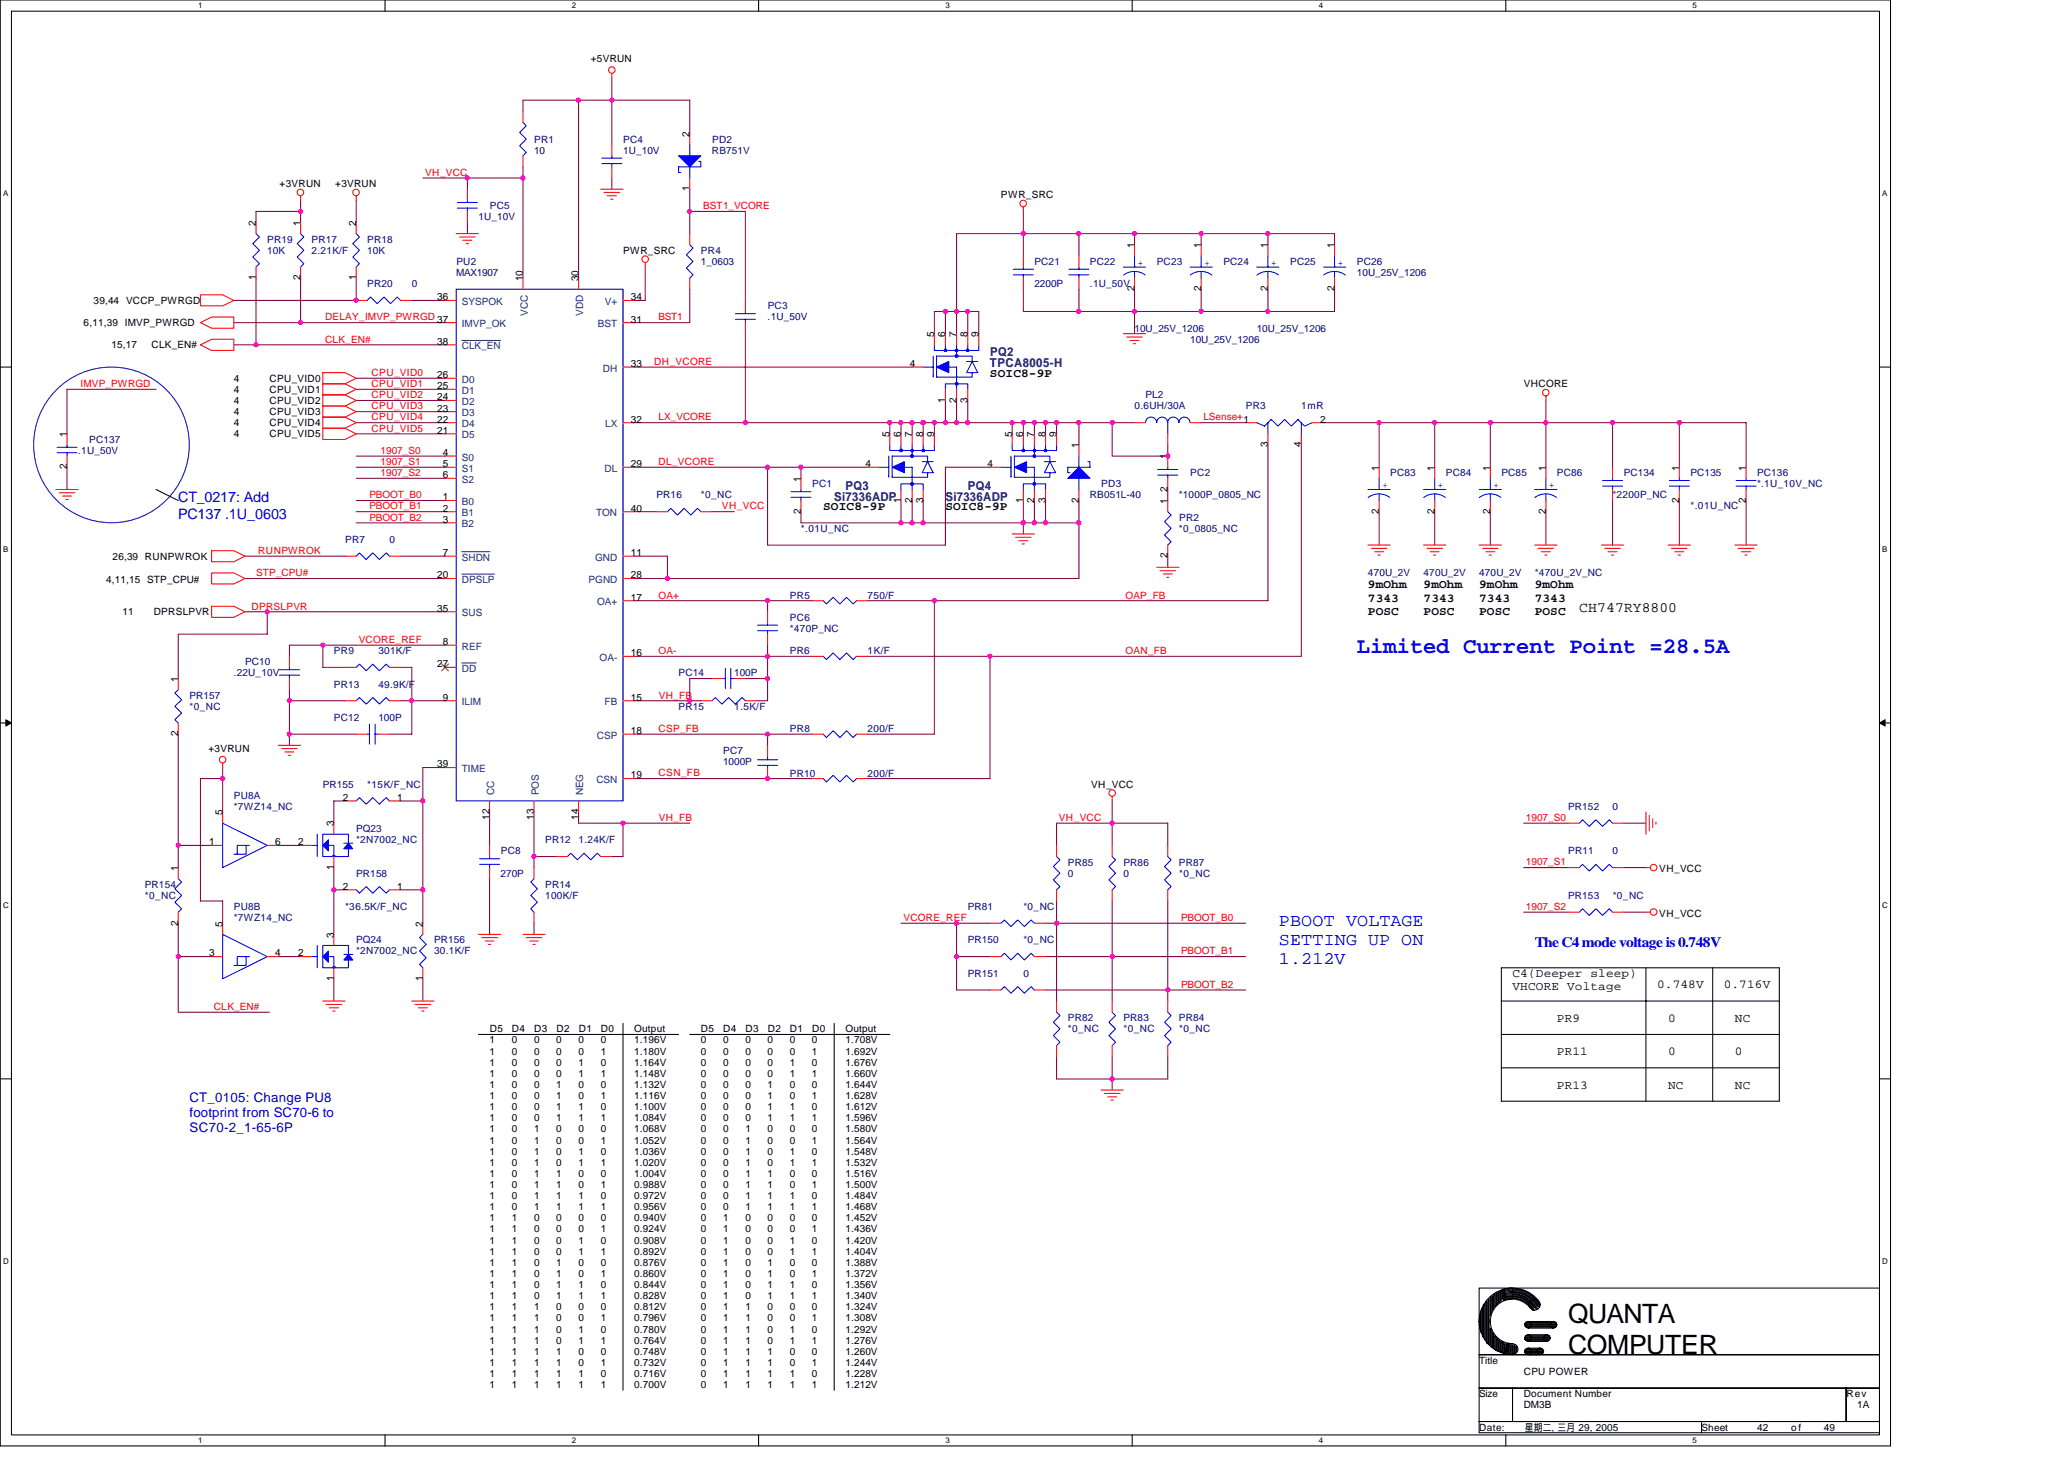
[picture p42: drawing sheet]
<svg xmlns="http://www.w3.org/2000/svg" width="297mm" height="210mm" viewBox="0 0 297 210" stroke-linecap="round" stroke-linejoin="round" font-family="sans-serif">
<defs><g id="words">
<g font-size="3.8">
<text x="225.7" y="190.4">QUANTA</text>
<text x="225.7" y="194.8">COMPUTER</text>
</g>
<text font-size="3.2" fill="#00f" x="195.3" y="93.9">Limited Current Point =28.5A</text>
<g font-size="2.5" fill="#00f">
<text x="184.1" y="133.3">PBOOT VOLTAGE</text>
<text x="184.1" y="136">SETTING UP ON</text>
<text x="184.1" y="138.7">1.212V</text>
</g>
<g font-size="2.1" fill="#00f">
<text x="25.7" y="72.3">CT_0217: Add</text>
<text x="25.7" y="74.6">PC137 .1U_0603</text>
<text x="220.9" y="136.3">The C4 mode voltage is 0.748V</text>
</g>
<text font-size="2.1" x="227.3" y="88.1">CH747RY8800</text>
<g font-size="1.9" fill="#00f">
<text x="27.3" y="158.5">CT_0105: Change PU8</text>
<text x="27.3" y="160.7">footprint from SC70-6 to</text>
<text x="27.3" y="162.8">SC70-2_1-65-6P</text>
</g>
<g font-size="1.8" fill="#000080">
<text x="142.5" y="52.9">TPCA8005-H</text>
<text x="142.5" y="51.2">PQ2</text>
<text x="121.7" y="70.4">PQ3</text>
<text x="139.3" y="70.4">PQ4</text>
<text x="120.1" y="72.1">Si7336ADP</text>
<text x="136.1" y="72.1">Si7336ADP</text>
</g>
<g font-size="1.8">
<text x="142.5" y="54.2">SOIC8-9P</text>
<text x="118.5" y="73.4">SOIC8-9P</text>
<text x="136.1" y="73.4">SOIC8-9P</text>
<text x="196.9" y="84.6">9mOhm</text>
<text x="196.9" y="86.6">7343</text>
<text x="196.9" y="88.5">POSC</text>
<text x="204.9" y="84.6">9mOhm</text>
<text x="204.9" y="86.6">7343</text>
<text x="204.9" y="88.5">POSC</text>
<text x="212.9" y="84.6">9mOhm</text>
<text x="212.9" y="86.6">7343</text>
<text x="212.9" y="88.5">POSC</text>
<text x="220.9" y="84.6">9mOhm</text>
<text x="220.9" y="86.6">7343</text>
<text x="220.9" y="88.5">POSC</text>
<text x="217.7" y="140.6">C4(Deeper sleep)</text>
<text x="217.7" y="142.5">VHCORE Voltage</text>
<text x="238.5" y="142.2">0.748V</text>
<text x="248.1" y="142.2">0.716V</text>
<text x="224.1" y="147">PR9</text>
<text x="240.1" y="147">0</text>
<text x="249.7" y="147">NC</text>
<text x="224.1" y="151.8">PR11</text>
<text x="240.1" y="151.8">0</text>
<text x="249.7" y="151.8">0</text>
<text x="224.1" y="156.6">PR13</text>
<text x="240.1" y="156.6">NC</text>
<text x="249.7" y="156.6">NC</text>
</g>
<g font-size="1.4">
<text x="85" y="9">+5VRUN</text>
<text x="99.2" y="19.7" transform="rotate(-90 99.2 19.7)">2</text>
<text x="40.2" y="26.9">+3VRUN</text>
<text x="48.2" y="26.9">+3VRUN</text>
<text x="99.2" y="27.5" transform="rotate(-90 99.2 27.5)">1</text>
<text x="144.1" y="28.5">PWR_SRC</text>
<text x="36.8" y="32.5" transform="rotate(-90 36.8 32.5)">2</text>
<text x="43.2" y="32.5" transform="rotate(-90 43.2 32.5)">1</text>
<text x="51.2" y="32.5" transform="rotate(-90 51.2 32.5)">2</text>
<text x="163.3" y="35.7" transform="rotate(-90 163.3 35.7)">1</text>
<text x="172.8" y="35.7" transform="rotate(-90 172.8 35.7)">1</text>
<text x="182.5" y="35.7" transform="rotate(-90 182.5 35.7)">1</text>
<text x="192" y="35.7" transform="rotate(-90 192 35.7)">1</text>
<text x="36.8" y="40.3" transform="rotate(-90 36.8 40.3)">1</text>
<text x="43.2" y="40.3" transform="rotate(-90 43.2 40.3)">2</text>
<text x="51.2" y="40.3" transform="rotate(-90 51.2 40.3)">1</text>
<text x="75.2" y="40.5" transform="rotate(-90 75.2 40.5)">10</text>
<text x="83.2" y="40.5" transform="rotate(-90 83.2 40.5)">30</text>
<text x="89.7" y="36.5">PWR_SRC</text>
<text x="163.3" y="41.9" transform="rotate(-90 163.3 41.9)">2</text>
<text x="172.8" y="41.9" transform="rotate(-90 172.8 41.9)">2</text>
<text x="182.5" y="41.9" transform="rotate(-90 182.5 41.9)">2</text>
<text x="192" y="41.9" transform="rotate(-90 192 41.9)">2</text>
<text x="12" y="46.9">6,11,39 IMVP_PWRGD</text>
<text x="13.5" y="43.7">39,44 VCCP_PWRGD</text>
<text x="62.9" y="43.2">36</text>
<text x="90.8" y="43.2">34</text>
<text x="90.8" y="46.4">31</text>
<text x="16" y="50.1">15,17</text>
<text x="21.8" y="50.1">CLK_EN#</text>
<text x="62.9" y="49.6">38</text>
<text x="90.8" y="52.8">33</text>
<text x="130.9" y="52.8">4</text>
<text x="134.4" y="48.5" transform="rotate(-90 134.4 48.5)">5</text>
<text x="136" y="48.5" transform="rotate(-90 136 48.5)">6</text>
<text x="137.6" y="48.5" transform="rotate(-90 137.6 48.5)">7</text>
<text x="139.3" y="48.5" transform="rotate(-90 139.3 48.5)">8</text>
<text x="140.8" y="48.5" transform="rotate(-90 140.8 48.5)">9</text>
<text x="33.7" y="58.1">4</text>
<text x="33.7" y="56.5">4</text>
<text x="33.7" y="54.9">4</text>
<text x="33.7" y="59.7">4</text>
<text x="38.8" y="58.1">CPU_VID2</text>
<text x="38.8" y="56.5">CPU_VID1</text>
<text x="38.8" y="54.9">CPU_VID0</text>
<text x="38.8" y="59.7">CPU_VID3</text>
<text x="62.9" y="54.4">26</text>
<text x="62.9" y="56">25</text>
<text x="62.9" y="57.6">24</text>
<text x="62.9" y="59.2">23</text>
<text x="136" y="57.9" transform="rotate(-90 136 57.9)">1</text>
<text x="137.6" y="57.9" transform="rotate(-90 137.6 57.9)">2</text>
<text x="139.3" y="57.9" transform="rotate(-90 139.3 57.9)">3</text>
<text x="219.3" y="55.7">VHCORE</text>
<text x="9.6" y="62.9" transform="rotate(-90 9.6 62.9)">1</text>
<text x="33.7" y="62.9">4</text>
<text x="33.7" y="61.3">4</text>
<text x="38.8" y="62.9">CPU_VID5</text>
<text x="38.8" y="61.3">CPU_VID4</text>
<text x="62.9" y="62.4">21</text>
<text x="62.9" y="60.8">22</text>
<text x="63.7" y="65.6">4</text>
<text x="90.8" y="60.8">32</text>
<text x="128" y="62.9" transform="rotate(-90 128 62.9)">5</text>
<text x="129.6" y="62.9" transform="rotate(-90 129.6 62.9)">6</text>
<text x="131.3" y="62.9" transform="rotate(-90 131.3 62.9)">7</text>
<text x="132.8" y="62.9" transform="rotate(-90 132.8 62.9)">8</text>
<text x="134.4" y="62.9" transform="rotate(-90 134.4 62.9)">9</text>
<text x="145.6" y="62.9" transform="rotate(-90 145.6 62.9)">5</text>
<text x="147.3" y="62.9" transform="rotate(-90 147.3 62.9)">6</text>
<text x="148.8" y="62.9" transform="rotate(-90 148.8 62.9)">7</text>
<text x="150.4" y="62.9" transform="rotate(-90 150.4 62.9)">8</text>
<text x="152" y="62.9" transform="rotate(-90 152 62.9)">9</text>
<text x="155.3" y="64.5" transform="rotate(-90 155.3 64.5)">1</text>
<text x="182.5" y="64.3" transform="rotate(-90 182.5 64.3)">3</text>
<text x="187.3" y="64.3" transform="rotate(-90 187.3 64.3)">4</text>
<text x="190" y="60.8">2</text>
<text x="9.6" y="67.5" transform="rotate(-90 9.6 67.5)">2</text>
<text x="63.7" y="68.8">6</text>
<text x="63.7" y="67.2">5</text>
<text x="63.7" y="72">1</text>
<text x="90.8" y="67.2">29</text>
<text x="115.2" y="69.3" transform="rotate(-90 115.2 69.3)">1</text>
<text x="124.5" y="67.2">4</text>
<text x="142.1" y="67.2">4</text>
<text x="168" y="70.7" transform="rotate(-90 168 70.7)">2</text>
<text x="168" y="66.1" transform="rotate(-90 168 66.1)">1</text>
<text x="198.5" y="67.7" transform="rotate(-90 198.5 67.7)">1</text>
<text x="206.5" y="67.7" transform="rotate(-90 206.5 67.7)">1</text>
<text x="214.5" y="67.7" transform="rotate(-90 214.5 67.7)">1</text>
<text x="222.5" y="67.7" transform="rotate(-90 222.5 67.7)">1</text>
<text x="241.7" y="67.7" transform="rotate(-90 241.7 67.7)">1</text>
<text x="251.3" y="67.7" transform="rotate(-90 251.3 67.7)">1</text>
<text x="63.7" y="75.2">3</text>
<text x="63.7" y="73.6">2</text>
<text x="90.8" y="73.6">40</text>
<text x="115.2" y="73.9" transform="rotate(-90 115.2 73.9)">2</text>
<text x="129.6" y="72.3" transform="rotate(-90 129.6 72.3)">1</text>
<text x="131.3" y="72.3" transform="rotate(-90 131.3 72.3)">2</text>
<text x="132.8" y="72.3" transform="rotate(-90 132.8 72.3)">3</text>
<text x="147.3" y="72.3" transform="rotate(-90 147.3 72.3)">1</text>
<text x="148.8" y="72.3" transform="rotate(-90 148.8 72.3)">2</text>
<text x="150.4" y="72.3" transform="rotate(-90 150.4 72.3)">3</text>
<text x="155.3" y="72.3" transform="rotate(-90 155.3 72.3)">2</text>
<text x="168" y="72.5" transform="rotate(-90 168 72.5)">1</text>
<text x="198.5" y="73.9" transform="rotate(-90 198.5 73.9)">2</text>
<text x="206.5" y="73.9" transform="rotate(-90 206.5 73.9)">2</text>
<text x="214.5" y="73.9" transform="rotate(-90 214.5 73.9)">2</text>
<text x="222.5" y="73.9" transform="rotate(-90 222.5 73.9)">2</text>
<text x="241.7" y="72.3" transform="rotate(-90 241.7 72.3)">2</text>
<text x="251.3" y="72.3" transform="rotate(-90 251.3 72.3)">2</text>
<text x="15.3" y="83.9">4,11,15 STP_CPU#</text>
<text x="16.2" y="80.5">26,39 RUNPWROK</text>
<text x="62.9" y="83.2">20</text>
<text x="63.7" y="80">7</text>
<text x="90.8" y="83.2">28</text>
<text x="90.8" y="80">11</text>
<text x="168" y="80.3" transform="rotate(-90 168 80.3)">2</text>
<text x="17.6" y="88.5">11</text>
<text x="22.1" y="88.5">DPRSLPVR</text>
<text x="62.9" y="88">35</text>
<text x="90.8" y="86.4">17</text>
<text x="62.9" y="96">27</text>
<text x="63.7" y="92.8">8</text>
<text x="90.8" y="94.4">16</text>
<text x="25.6" y="98.1" transform="rotate(-90 25.6 98.1)">1</text>
<text x="63.7" y="100.8">9</text>
<text x="90.8" y="100.8">15</text>
<text x="25.6" y="105.9" transform="rotate(-90 25.6 105.9)">2</text>
<text x="90.8" y="105.6">18</text>
<text x="30" y="108.2">+3VRUN</text>
<text x="62.9" y="110.4">39</text>
<text x="90.8" y="112">19</text>
<text x="157" y="113.3">VH_VCC</text>
<text x="32" y="117.3" transform="rotate(-90 32 117.3)">5</text>
<text x="48" y="118.9" transform="rotate(-90 48 118.9)">3</text>
<text x="49.3" y="115.2">2</text>
<text x="57.2" y="115.2">1</text>
<text x="70.4" y="118" transform="rotate(-90 70.4 118)">12</text>
<text x="76.8" y="118" transform="rotate(-90 76.8 118)">13</text>
<text x="83.2" y="118" transform="rotate(-90 83.2 118)">14</text>
<text x="25.6" y="125.3" transform="rotate(-90 25.6 125.3)">1</text>
<text x="30.1" y="121.6">1</text>
<text x="39.6" y="121.6">6</text>
<text x="42.9" y="121.6">2</text>
<text x="48" y="125.2" transform="rotate(-90 48 125.2)">1</text>
<text x="238.8" y="125.5">VH_VCC</text>
<text x="49.3" y="128">2</text>
<text x="57.2" y="128">1</text>
<text x="238.8" y="131.9">VH_VCC</text>
<text x="25.6" y="133.2" transform="rotate(-90 25.6 133.2)">2</text>
<text x="30.1" y="137.6">3</text>
<text x="32" y="133.3" transform="rotate(-90 32 133.3)">5</text>
<text x="39.6" y="137.6">4</text>
<text x="42.9" y="137.6">2</text>
<text x="48" y="134.9" transform="rotate(-90 48 134.9)">3</text>
<text x="60.8" y="133.3" transform="rotate(-90 60.8 133.3)">2</text>
<text x="48" y="141.2" transform="rotate(-90 48 141.2)">1</text>
<text x="60.8" y="141.2" transform="rotate(-90 60.8 141.2)">1</text>
<text x="70.5" y="148.5">D5</text>
<text x="73.7" y="148.5">D4</text>
<text x="76.9" y="148.5">D3</text>
<text x="80.1" y="148.5">D2</text>
<text x="83.3" y="148.5">D1</text>
<text x="86.5" y="148.5">D0</text>
<text x="91.3" y="148.5">Output</text>
<text x="100.9" y="148.5">D5</text>
<text x="104.1" y="148.5">D4</text>
<text x="107.3" y="148.5">D3</text>
<text x="110.5" y="148.5">D2</text>
<text x="113.7" y="148.5">D1</text>
<text x="116.9" y="148.5">D0</text>
<text x="121.7" y="148.5">Output</text>
<text x="70.5" y="150.1">1</text>
<text x="70.5" y="151.7">1</text>
<text x="70.5" y="154.9">1</text>
<text x="70.5" y="153.3">1</text>
<text x="73.7" y="153.3">0</text>
<text x="73.7" y="154.9">0</text>
<text x="73.7" y="151.7">0</text>
<text x="73.7" y="150.1">0</text>
<text x="76.9" y="151.7">0</text>
<text x="76.9" y="153.3">0</text>
<text x="76.9" y="154.9">0</text>
<text x="76.9" y="150.1">0</text>
<text x="80" y="151.7">0</text>
<text x="80" y="150.1">0</text>
<text x="80" y="153.3">0</text>
<text x="80" y="154.9">0</text>
<text x="83.3" y="150.1">0</text>
<text x="83.3" y="153.3">1</text>
<text x="83.3" y="154.9">1</text>
<text x="83.3" y="151.7">0</text>
<text x="86.5" y="154.9">1</text>
<text x="86.5" y="150.1">0</text>
<text x="86.5" y="153.3">0</text>
<text x="86.5" y="151.7">1</text>
<text x="91.3" y="151.7">1.180V</text>
<text x="91.3" y="154.9">1.148V</text>
<text x="91.3" y="153.3">1.164V</text>
<text x="91.3" y="150.1">1.196V</text>
<text x="100.9" y="151.7">0</text>
<text x="100.9" y="150.1">0</text>
<text x="100.9" y="153.3">0</text>
<text x="100.9" y="154.9">0</text>
<text x="104.1" y="151.7">0</text>
<text x="104.1" y="150.1">0</text>
<text x="104.1" y="154.9">0</text>
<text x="104.1" y="153.3">0</text>
<text x="107.3" y="153.3">0</text>
<text x="107.3" y="150.1">0</text>
<text x="107.3" y="151.7">0</text>
<text x="107.3" y="154.9">0</text>
<text x="110.5" y="153.3">0</text>
<text x="110.5" y="154.9">0</text>
<text x="110.5" y="151.7">0</text>
<text x="110.5" y="150.1">0</text>
<text x="113.7" y="151.7">0</text>
<text x="113.7" y="153.3">1</text>
<text x="113.7" y="154.9">1</text>
<text x="113.7" y="150.1">0</text>
<text x="116.9" y="153.3">0</text>
<text x="116.9" y="150.1">0</text>
<text x="116.9" y="151.7">1</text>
<text x="116.9" y="154.9">1</text>
<text x="121.7" y="151.7">1.692V</text>
<text x="121.7" y="153.3">1.676V</text>
<text x="121.7" y="150.1">1.708V</text>
<text x="121.7" y="154.9">1.660V</text>
<text x="70.5" y="156.5">1</text>
<text x="70.5" y="161.3">1</text>
<text x="70.5" y="159.7">1</text>
<text x="70.5" y="158.1">1</text>
<text x="73.7" y="161.3">0</text>
<text x="73.7" y="158.1">0</text>
<text x="73.7" y="156.5">0</text>
<text x="73.7" y="159.7">0</text>
<text x="76.9" y="158.1">0</text>
<text x="76.9" y="159.7">0</text>
<text x="76.9" y="156.5">0</text>
<text x="76.9" y="161.3">0</text>
<text x="80" y="156.5">1</text>
<text x="80" y="161.3">1</text>
<text x="80" y="158.1">1</text>
<text x="80" y="159.7">1</text>
<text x="83.3" y="159.7">1</text>
<text x="83.3" y="161.3">1</text>
<text x="83.3" y="156.5">0</text>
<text x="83.3" y="158.1">0</text>
<text x="86.5" y="159.7">0</text>
<text x="86.5" y="158.1">1</text>
<text x="86.5" y="161.3">1</text>
<text x="86.5" y="156.5">0</text>
<text x="91.3" y="161.3">1.084V</text>
<text x="91.3" y="158.1">1.116V</text>
<text x="91.3" y="159.7">1.100V</text>
<text x="91.3" y="156.5">1.132V</text>
<text x="100.9" y="159.7">0</text>
<text x="100.9" y="161.3">0</text>
<text x="100.9" y="156.5">0</text>
<text x="100.9" y="158.1">0</text>
<text x="104.1" y="159.7">0</text>
<text x="104.1" y="161.3">0</text>
<text x="104.1" y="156.5">0</text>
<text x="104.1" y="158.1">0</text>
<text x="107.3" y="159.7">0</text>
<text x="107.3" y="161.3">0</text>
<text x="107.3" y="156.5">0</text>
<text x="107.3" y="158.1">0</text>
<text x="110.5" y="161.3">1</text>
<text x="110.5" y="158.1">1</text>
<text x="110.5" y="159.7">1</text>
<text x="110.5" y="156.5">1</text>
<text x="113.7" y="156.5">0</text>
<text x="113.7" y="161.3">1</text>
<text x="113.7" y="158.1">0</text>
<text x="113.7" y="159.7">1</text>
<text x="116.9" y="158.1">1</text>
<text x="116.9" y="161.3">1</text>
<text x="116.9" y="156.5">0</text>
<text x="116.9" y="159.7">0</text>
<text x="121.7" y="159.7">1.612V</text>
<text x="121.7" y="158.1">1.628V</text>
<text x="121.7" y="156.5">1.644V</text>
<text x="121.7" y="161.3">1.596V</text>
<text x="70.5" y="164.5">1</text>
<text x="70.5" y="166.1">1</text>
<text x="70.5" y="167.7">1</text>
<text x="70.5" y="162.9">1</text>
<text x="73.7" y="166.1">0</text>
<text x="73.7" y="164.5">0</text>
<text x="73.7" y="167.7">0</text>
<text x="73.7" y="162.9">0</text>
<text x="76.9" y="164.5">1</text>
<text x="76.9" y="167.7">1</text>
<text x="76.9" y="166.1">1</text>
<text x="76.9" y="162.9">1</text>
<text x="80" y="162.9">0</text>
<text x="80" y="167.7">0</text>
<text x="80" y="166.1">0</text>
<text x="80" y="164.5">0</text>
<text x="83.3" y="167.7">1</text>
<text x="83.3" y="166.1">1</text>
<text x="83.3" y="164.5">0</text>
<text x="83.3" y="162.9">0</text>
<text x="86.5" y="166.1">0</text>
<text x="86.5" y="167.7">1</text>
<text x="86.5" y="162.9">0</text>
<text x="86.5" y="164.5">1</text>
<text x="91.3" y="164.5">1.052V</text>
<text x="91.3" y="162.9">1.068V</text>
<text x="91.3" y="167.7">1.020V</text>
<text x="91.3" y="166.1">1.036V</text>
<text x="100.9" y="167.7">0</text>
<text x="100.9" y="162.9">0</text>
<text x="100.9" y="164.5">0</text>
<text x="100.9" y="166.1">0</text>
<text x="104.1" y="162.9">0</text>
<text x="104.1" y="167.7">0</text>
<text x="104.1" y="164.5">0</text>
<text x="104.1" y="166.1">0</text>
<text x="107.3" y="167.7">1</text>
<text x="107.3" y="164.5">1</text>
<text x="107.3" y="162.9">1</text>
<text x="107.3" y="166.1">1</text>
<text x="110.5" y="166.1">0</text>
<text x="110.5" y="167.7">0</text>
<text x="110.5" y="164.5">0</text>
<text x="110.5" y="162.9">0</text>
<text x="113.7" y="164.5">0</text>
<text x="113.7" y="166.1">1</text>
<text x="113.7" y="162.9">0</text>
<text x="113.7" y="167.7">1</text>
<text x="116.9" y="167.7">1</text>
<text x="116.9" y="162.9">0</text>
<text x="116.9" y="164.5">1</text>
<text x="116.9" y="166.1">0</text>
<text x="121.7" y="164.5">1.564V</text>
<text x="121.7" y="166.1">1.548V</text>
<text x="121.7" y="162.9">1.580V</text>
<text x="121.7" y="167.7">1.532V</text>
<text x="70.5" y="170.9">1</text>
<text x="70.5" y="172.5">1</text>
<text x="70.5" y="169.3">1</text>
<text x="73.7" y="169.3">0</text>
<text x="73.7" y="172.5">0</text>
<text x="73.7" y="170.9">0</text>
<text x="76.9" y="170.9">1</text>
<text x="76.9" y="169.3">1</text>
<text x="76.9" y="172.5">1</text>
<text x="80" y="172.5">1</text>
<text x="80" y="169.3">1</text>
<text x="80" y="170.9">1</text>
<text x="83.3" y="169.3">0</text>
<text x="83.3" y="172.5">1</text>
<text x="83.3" y="170.9">0</text>
<text x="86.5" y="170.9">1</text>
<text x="86.5" y="172.5">0</text>
<text x="86.5" y="169.3">0</text>
<text x="91.3" y="172.5">0.972V</text>
<text x="91.3" y="170.9">0.988V</text>
<text x="91.3" y="169.3">1.004V</text>
<text x="100.9" y="170.9">0</text>
<text x="100.9" y="169.3">0</text>
<text x="100.9" y="172.5">0</text>
<text x="104.1" y="169.3">0</text>
<text x="104.1" y="170.9">0</text>
<text x="104.1" y="172.5">0</text>
<text x="107.3" y="169.3">1</text>
<text x="107.3" y="170.9">1</text>
<text x="107.3" y="172.5">1</text>
<text x="110.5" y="170.9">1</text>
<text x="110.5" y="169.3">1</text>
<text x="110.5" y="172.5">1</text>
<text x="113.7" y="172.5">1</text>
<text x="113.7" y="170.9">0</text>
<text x="113.7" y="169.3">0</text>
<text x="116.9" y="172.5">0</text>
<text x="116.9" y="170.9">1</text>
<text x="116.9" y="169.3">0</text>
<text x="121.7" y="170.9">1.500V</text>
<text x="121.7" y="172.5">1.484V</text>
<text x="121.7" y="169.3">1.516V</text>
<text x="70.5" y="177.3">1</text>
<text x="70.5" y="175.7">1</text>
<text x="70.5" y="174.1">1</text>
<text x="70.5" y="178.9">1</text>
<text x="73.7" y="178.9">1</text>
<text x="73.7" y="174.1">0</text>
<text x="73.7" y="175.7">1</text>
<text x="73.7" y="177.3">1</text>
<text x="76.9" y="177.3">0</text>
<text x="76.9" y="175.7">0</text>
<text x="76.9" y="178.9">0</text>
<text x="76.9" y="174.1">1</text>
<text x="80" y="177.3">0</text>
<text x="80" y="175.7">0</text>
<text x="80" y="174.1">1</text>
<text x="80" y="178.9">0</text>
<text x="83.3" y="177.3">0</text>
<text x="83.3" y="175.7">0</text>
<text x="83.3" y="178.9">1</text>
<text x="83.3" y="174.1">1</text>
<text x="86.5" y="174.1">1</text>
<text x="86.5" y="178.9">0</text>
<text x="86.5" y="177.3">1</text>
<text x="86.5" y="175.7">0</text>
<text x="91.3" y="174.1">0.956V</text>
<text x="91.3" y="177.3">0.924V</text>
<text x="91.3" y="178.9">0.908V</text>
<text x="91.3" y="175.7">0.940V</text>
<text x="100.9" y="178.9">0</text>
<text x="100.9" y="175.7">0</text>
<text x="100.9" y="177.3">0</text>
<text x="100.9" y="174.1">0</text>
<text x="104.1" y="174.1">0</text>
<text x="104.1" y="175.7">1</text>
<text x="104.1" y="177.3">1</text>
<text x="104.1" y="178.9">1</text>
<text x="107.3" y="175.7">0</text>
<text x="107.3" y="178.9">0</text>
<text x="107.3" y="177.3">0</text>
<text x="107.3" y="174.1">1</text>
<text x="110.5" y="178.9">0</text>
<text x="110.5" y="174.1">1</text>
<text x="110.5" y="175.7">0</text>
<text x="110.5" y="177.3">0</text>
<text x="113.7" y="175.7">0</text>
<text x="113.7" y="178.9">1</text>
<text x="113.7" y="177.3">0</text>
<text x="113.7" y="174.1">1</text>
<text x="116.9" y="174.1">1</text>
<text x="116.9" y="175.7">0</text>
<text x="116.9" y="178.9">0</text>
<text x="116.9" y="177.3">1</text>
<text x="121.7" y="178.9">1.420V</text>
<text x="121.7" y="174.1">1.468V</text>
<text x="121.7" y="175.7">1.452V</text>
<text x="121.7" y="177.3">1.436V</text>
<text x="70.5" y="185.3">1</text>
<text x="70.5" y="182.1">1</text>
<text x="70.5" y="183.7">1</text>
<text x="70.5" y="180.5">1</text>
<text x="73.7" y="180.5">1</text>
<text x="73.7" y="183.7">1</text>
<text x="73.7" y="182.1">1</text>
<text x="73.7" y="185.3">1</text>
<text x="76.9" y="183.7">0</text>
<text x="76.9" y="185.3">0</text>
<text x="76.9" y="182.1">0</text>
<text x="76.9" y="180.5">0</text>
<text x="80" y="182.1">1</text>
<text x="80" y="185.3">1</text>
<text x="80" y="180.5">0</text>
<text x="80" y="183.7">1</text>
<text x="83.3" y="182.1">0</text>
<text x="83.3" y="180.5">1</text>
<text x="83.3" y="185.3">1</text>
<text x="83.3" y="183.7">0</text>
<text x="86.5" y="180.5">1</text>
<text x="86.5" y="183.7">1</text>
<text x="86.5" y="185.3">0</text>
<text x="86.5" y="182.1">0</text>
<text x="91.3" y="182.1">0.876V</text>
<text x="91.3" y="183.7">0.860V</text>
<text x="91.3" y="185.3">0.844V</text>
<text x="91.3" y="180.5">0.892V</text>
<text x="100.9" y="182.1">0</text>
<text x="100.9" y="185.3">0</text>
<text x="100.9" y="180.5">0</text>
<text x="100.9" y="183.7">0</text>
<text x="104.1" y="185.3">1</text>
<text x="104.1" y="180.5">1</text>
<text x="104.1" y="183.7">1</text>
<text x="104.1" y="182.1">1</text>
<text x="107.3" y="185.3">0</text>
<text x="107.3" y="183.7">0</text>
<text x="107.3" y="180.5">0</text>
<text x="107.3" y="182.1">0</text>
<text x="110.5" y="182.1">1</text>
<text x="110.5" y="185.3">1</text>
<text x="110.5" y="183.7">1</text>
<text x="110.5" y="180.5">0</text>
<text x="113.7" y="182.1">0</text>
<text x="113.7" y="185.3">1</text>
<text x="113.7" y="183.7">0</text>
<text x="113.7" y="180.5">1</text>
<text x="116.9" y="185.3">0</text>
<text x="116.9" y="180.5">1</text>
<text x="116.9" y="182.1">0</text>
<text x="116.9" y="183.7">1</text>
<text x="121.7" y="183.7">1.372V</text>
<text x="121.7" y="180.5">1.404V</text>
<text x="121.7" y="182.1">1.388V</text>
<text x="121.7" y="185.3">1.356V</text>
<text x="70.5" y="191.7">1</text>
<text x="70.5" y="190.1">1</text>
<text x="70.5" y="188.5">1</text>
<text x="70.5" y="186.9">1</text>
<text x="73.7" y="191.7">1</text>
<text x="73.7" y="190.1">1</text>
<text x="73.7" y="188.5">1</text>
<text x="73.7" y="186.9">1</text>
<text x="76.9" y="190.1">1</text>
<text x="76.9" y="186.9">0</text>
<text x="76.9" y="191.7">1</text>
<text x="76.9" y="188.5">1</text>
<text x="80" y="190.1">0</text>
<text x="80" y="191.7">0</text>
<text x="80" y="188.5">0</text>
<text x="80" y="186.9">1</text>
<text x="83.3" y="188.5">0</text>
<text x="83.3" y="186.9">1</text>
<text x="83.3" y="190.1">0</text>
<text x="83.3" y="191.7">1</text>
<text x="86.5" y="188.5">0</text>
<text x="86.5" y="186.9">1</text>
<text x="86.5" y="190.1">1</text>
<text x="86.5" y="191.7">0</text>
<text x="91.3" y="188.5">0.812V</text>
<text x="91.3" y="186.9">0.828V</text>
<text x="91.3" y="190.1">0.796V</text>
<text x="91.3" y="191.7">0.780V</text>
<text x="100.9" y="190.1">0</text>
<text x="100.9" y="191.7">0</text>
<text x="100.9" y="188.5">0</text>
<text x="100.9" y="186.9">0</text>
<text x="104.1" y="190.1">1</text>
<text x="104.1" y="186.9">1</text>
<text x="104.1" y="188.5">1</text>
<text x="104.1" y="191.7">1</text>
<text x="107.3" y="190.1">1</text>
<text x="107.3" y="188.5">1</text>
<text x="107.3" y="186.9">0</text>
<text x="107.3" y="191.7">1</text>
<text x="110.5" y="188.5">0</text>
<text x="110.5" y="191.7">0</text>
<text x="110.5" y="190.1">0</text>
<text x="110.5" y="186.9">1</text>
<text x="113.7" y="186.9">1</text>
<text x="113.7" y="190.1">0</text>
<text x="113.7" y="188.5">0</text>
<text x="113.7" y="191.7">1</text>
<text x="116.9" y="188.5">0</text>
<text x="116.9" y="190.1">1</text>
<text x="116.9" y="186.9">1</text>
<text x="116.9" y="191.7">0</text>
<text x="121.7" y="191.7">1.292V</text>
<text x="121.7" y="188.5">1.324V</text>
<text x="121.7" y="190.1">1.308V</text>
<text x="121.7" y="186.9">1.340V</text>
<text x="70.5" y="193.3">1</text>
<text x="70.5" y="196.5">1</text>
<text x="70.5" y="194.9">1</text>
<text x="73.7" y="194.9">1</text>
<text x="73.7" y="196.5">1</text>
<text x="73.7" y="193.3">1</text>
<text x="76.9" y="194.9">1</text>
<text x="76.9" y="196.5">1</text>
<text x="76.9" y="193.3">1</text>
<text x="80" y="196.5">1</text>
<text x="80" y="194.9">1</text>
<text x="80" y="193.3">0</text>
<text x="83.3" y="194.9">0</text>
<text x="83.3" y="196.5">0</text>
<text x="83.3" y="193.3">1</text>
<text x="86.5" y="196.5">1</text>
<text x="86.5" y="194.9">0</text>
<text x="86.5" y="193.3">1</text>
<text x="91.3" y="196.5">0.732V</text>
<text x="91.3" y="193.3">0.764V</text>
<text x="91.3" y="194.9">0.748V</text>
<text x="100.9" y="196.5">0</text>
<text x="100.9" y="194.9">0</text>
<text x="100.9" y="193.3">0</text>
<text x="104.1" y="193.3">1</text>
<text x="104.1" y="194.9">1</text>
<text x="104.1" y="196.5">1</text>
<text x="107.3" y="194.9">1</text>
<text x="107.3" y="193.3">1</text>
<text x="107.3" y="196.5">1</text>
<text x="110.5" y="196.5">1</text>
<text x="110.5" y="194.9">1</text>
<text x="110.5" y="193.3">0</text>
<text x="113.7" y="193.3">1</text>
<text x="113.7" y="196.5">0</text>
<text x="113.7" y="194.9">0</text>
<text x="116.9" y="196.5">1</text>
<text x="116.9" y="193.3">1</text>
<text x="116.9" y="194.9">0</text>
<text x="121.7" y="193.3">1.276V</text>
<text x="121.7" y="196.5">1.244V</text>
<text x="121.7" y="194.9">1.260V</text>
<text x="212.9" y="196.2">Title</text>
<text x="219.3" y="197.8">CPU POWER</text>
<text x="70.5" y="198.1">1</text>
<text x="70.5" y="199.7">1</text>
<text x="73.7" y="199.7">1</text>
<text x="73.7" y="198.1">1</text>
<text x="76.9" y="199.7">1</text>
<text x="76.9" y="198.1">1</text>
<text x="80" y="198.1">1</text>
<text x="80" y="199.7">1</text>
<text x="83.3" y="199.7">1</text>
<text x="83.3" y="198.1">1</text>
<text x="86.5" y="199.7">1</text>
<text x="86.5" y="198.1">0</text>
<text x="91.3" y="198.1">0.716V</text>
<text x="91.3" y="199.7">0.700V</text>
<text x="100.9" y="198.1">0</text>
<text x="100.9" y="199.7">0</text>
<text x="104.1" y="198.1">1</text>
<text x="104.1" y="199.7">1</text>
<text x="107.3" y="199.7">1</text>
<text x="107.3" y="198.1">1</text>
<text x="110.5" y="199.7">1</text>
<text x="110.5" y="198.1">1</text>
<text x="113.7" y="199.7">1</text>
<text x="113.7" y="198.1">1</text>
<text x="116.9" y="198.1">0</text>
<text x="116.9" y="199.7">1</text>
<text x="121.7" y="198.1">1.228V</text>
<text x="121.7" y="199.7">1.212V</text>
<text x="212.9" y="201">Size</text>
<text x="219.3" y="201">Document Number</text>
<text x="219.3" y="202.6">DM3B</text>
<text x="265.7" y="201">Rev</text>
<text x="267.3" y="202.6">1A</text>
<text x="212.9" y="205.8">Date:</text>
<text x="219.4" y="205.8">星期二 三月 29, 2005</text>
<text x="223.3" y="205.8">,</text>
<text x="244.9" y="205.8">Sheet</text>
<text x="252.9" y="205.8">42</text>
<text x="257.8" y="205.8">of</text>
<text x="262.5" y="205.8">49</text>
</g>
<g font-size="1.4" fill="#000080">
<text x="76.9" y="22.1">10</text>
<text x="76.9" y="20.5">PR1</text>
<text x="89.7" y="22.1">1U_10V</text>
<text x="89.7" y="20.5">PC4</text>
<text x="102.5" y="22.1">RB751V</text>
<text x="102.5" y="20.5">PD2</text>
<text x="38.5" y="34.9">PR19</text>
<text x="44.8" y="34.9">PR17</text>
<text x="52.8" y="34.9">PR18</text>
<text x="68.9" y="31.7">1U_10V</text>
<text x="70.5" y="30.1">PC5</text>
<text x="38.5" y="36.5">10K</text>
<text x="44.8" y="36.5">2.21K/F</text>
<text x="52.8" y="41.3">PR20</text>
<text x="52.8" y="36.5">10K</text>
<text x="59.3" y="41.3">0</text>
<text x="65.6" y="39.7">MAX1907</text>
<text x="65.7" y="38.1">PU2</text>
<text x="100.9" y="38.1">1_0603</text>
<text x="100.9" y="36.5">PR4</text>
<text x="148.9" y="38.1">PC21</text>
<text x="148.9" y="41.3">2200P</text>
<text x="156.9" y="38.1">PC22</text>
<text x="156.9" y="41.3">.1U_50V</text>
<text x="166.5" y="38.1">PC23</text>
<text x="176.1" y="38.1">PC24</text>
<text x="185.7" y="38.1">PC25</text>
<text x="195.3" y="38.1">PC26</text>
<text x="195.3" y="39.7">10U_25V_1206</text>
<text x="110.5" y="46.1">.1U_50V</text>
<text x="110.5" y="44.5">PC3</text>
<text x="163.3" y="47.7">10U_25V_1206</text>
<text x="180.9" y="47.7">10U_25V_1206</text>
<text x="171.3" y="49.3">10U_25V_1206</text>
<text x="163.3" y="58.9">0.6UH/30A</text>
<text x="164.9" y="57.3">PL2</text>
<text x="179.3" y="58.9">PR3</text>
<text x="187.3" y="58.9">1mR</text>
<text x="11.3" y="65.3">.1U_50V</text>
<text x="12.8" y="63.7">PC137</text>
<text x="94.5" y="71.7">PR16</text>
<text x="100.9" y="71.7">*0_NC</text>
<text x="116.9" y="70.1">PC1</text>
<text x="156.9" y="71.7">RB051L-40</text>
<text x="158.5" y="70.1">PD3</text>
<text x="169.7" y="71.7">*1000P_0805_NC</text>
<text x="171.3" y="68.5">PC2</text>
<text x="200.1" y="68.5">PC83</text>
<text x="208.1" y="68.5">PC84</text>
<text x="216.1" y="68.5">PC85</text>
<text x="224.1" y="68.5">PC86</text>
<text x="232.1" y="71.7">*2200P_NC</text>
<text x="233.7" y="68.5">PC134</text>
<text x="243.3" y="68.5">PC135</text>
<text x="252.9" y="68.5">PC136</text>
<text x="252.9" y="70.1">*.1U_10V_NC</text>
<text x="115.3" y="76.5">*.01U_NC</text>
<text x="169.7" y="76.5">*0_0805_NC</text>
<text x="169.7" y="74.9">PR2</text>
<text x="243.3" y="73.3">*.01U_NC</text>
<text x="49.7" y="78.1">PR7</text>
<text x="56" y="78.1">0</text>
<text x="196.9" y="82.9">470U_2V</text>
<text x="204.9" y="82.9">470U_2V</text>
<text x="212.9" y="82.9">470U_2V</text>
<text x="220.9" y="82.9">*470U_2V_NC</text>
<text x="113.7" y="86.1">PR5</text>
<text x="113.7" y="89.3">PC6</text>
<text x="124.9" y="86.1">750/F</text>
<text x="35.3" y="95.7">PC10</text>
<text x="48.1" y="94.1">PR9</text>
<text x="54.5" y="94.1">301K/F</text>
<text x="113.7" y="90.9">*470P_NC</text>
<text x="113.7" y="94.1">PR6</text>
<text x="124.9" y="94.1">1K/F</text>
<text x="27.3" y="100.5">PR157</text>
<text x="33.7" y="97.3">.22U_10V</text>
<text x="48" y="98.9">PR13</text>
<text x="54.5" y="98.9">49.9K/F</text>
<text x="97.7" y="97.3">PC14</text>
<text x="105.7" y="97.3">100P</text>
<text x="27.3" y="102.1">*0_NC</text>
<text x="48" y="103.7">PC12</text>
<text x="54.5" y="103.7">100P</text>
<text x="97.7" y="102.1">PR15</text>
<text x="105.7" y="102.1">1.5K/F</text>
<text x="113.7" y="105.3">PR8</text>
<text x="124.9" y="105.3">200/F</text>
<text x="46.5" y="113.3">PR155</text>
<text x="52.8" y="113.3">*15K/F_NC</text>
<text x="104.1" y="110.1">1000P</text>
<text x="104.1" y="108.5">PC7</text>
<text x="113.7" y="111.7">PR10</text>
<text x="124.9" y="111.7">200/F</text>
<text x="33.7" y="114.9">PU8A</text>
<text x="33.7" y="116.5">*7WZ14_NC</text>
<text x="51.3" y="119.7">PQ23</text>
<text x="225.7" y="116.5">PR152</text>
<text x="232.1" y="116.5">0</text>
<text x="51.3" y="121.3">*2N7002_NC</text>
<text x="72.1" y="122.9">PC8</text>
<text x="78.5" y="121.3">PR12</text>
<text x="83.3" y="121.3">1.24K/F</text>
<text x="153.7" y="124.5">PR85</text>
<text x="161.7" y="124.5">PR86</text>
<text x="169.7" y="124.5">PR87</text>
<text x="225.7" y="122.9">PR11</text>
<text x="232.1" y="122.9">0</text>
<text x="20.8" y="127.7">PR154</text>
<text x="20.9" y="129.3">*0_NC</text>
<text x="33.7" y="130.9">PU8B</text>
<text x="49.7" y="130.9">*36.5K/F_NC</text>
<text x="51.3" y="126.1">PR158</text>
<text x="72" y="126.1">270P</text>
<text x="78.5" y="127.7">PR14</text>
<text x="78.5" y="129.3">100K/F</text>
<text x="139.3" y="130.9">PR81</text>
<text x="147.3" y="130.9">*0_NC</text>
<text x="153.7" y="126.1">0</text>
<text x="161.7" y="126.1">0</text>
<text x="169.7" y="126.1">*0_NC</text>
<text x="225.7" y="129.3">PR153</text>
<text x="232.1" y="129.3">*0_NC</text>
<text x="33.7" y="132.5">*7WZ14_NC</text>
<text x="51.3" y="135.7">PQ24</text>
<text x="51.3" y="137.3">*2N7002_NC</text>
<text x="62.5" y="135.7">PR156</text>
<text x="62.5" y="137.3">30.1K/F</text>
<text x="139.3" y="135.7">PR150</text>
<text x="147.3" y="135.7">*0_NC</text>
<text x="139.3" y="140.5">PR151</text>
<text x="147.3" y="140.5">0</text>
<text x="153.7" y="146.9">PR82</text>
<text x="153.7" y="148.5">*0_NC</text>
<text x="161.7" y="146.9">PR83</text>
<text x="161.7" y="148.5">*0_NC</text>
<text x="169.7" y="146.9">PR84</text>
<text x="169.7" y="148.5">*0_NC</text>
</g>
<g font-size="1.4" fill="#f00">
<text x="61.2" y="25.3">VH_VCC</text>
<text x="101.2" y="30.1">BST1_VCORE</text>
<text x="46.8" y="46.1">DELAY_IMVP_PWRGD 37</text>
<text x="94.8" y="46.1">BST1</text>
<text x="46.8" y="49.3">CLK_EN#</text>
<text x="94.1" y="52.5">DH_VCORE</text>
<text x="11.6" y="55.7">IMVP_PWRGD</text>
<text x="53.5" y="54.1">CPU_VID0</text>
<text x="53.5" y="57.3">CPU_VID2</text>
<text x="53.5" y="58.9">CPU_VID3</text>
<text x="53.5" y="55.7">CPU_VID1</text>
<text x="53.5" y="60.5">CPU_VID4</text>
<text x="53.5" y="62.1">CPU_VID5</text>
<text x="54.8" y="65.3">1907_S0</text>
<text x="94.8" y="60.5">LX_VCORE</text>
<text x="173.2" y="60.5">LSense+1</text>
<text x="53.2" y="71.7">PBOOT_B0</text>
<text x="54.8" y="66.9">1907_S1</text>
<text x="54.8" y="68.5">1907_S2</text>
<text x="94.8" y="66.9">DL_VCORE</text>
<text x="53.2" y="73.3">PBOOT_B1</text>
<text x="53.2" y="74.9">PBOOT_B2</text>
<text x="103.9" y="73.3">VH_VCC</text>
<text x="36.8" y="82.9">STP_CPU#</text>
<text x="37.2" y="79.7">RUNPWROK</text>
<text x="36.2" y="87.7">DPRSLPVR</text>
<text x="94.8" y="86.1">OA+</text>
<text x="162" y="86.1">OAP_FB</text>
<text x="51.6" y="92.5">VCORE_REF</text>
<text x="94.8" y="94.1">OA-</text>
<text x="162" y="94.1">OAN_FB</text>
<text x="94.8" y="100.5">VH_FB</text>
<text x="94.8" y="105.3">CSP_FB</text>
<text x="94.8" y="111.7">CSN_FB</text>
<text x="94.8" y="118.1">VH_FB</text>
<text x="152.4" y="118.1">VH_VCC</text>
<text x="219.6" y="118.1">1907_S0</text>
<text x="219.6" y="124.5">1907_S1</text>
<text x="219.6" y="130.9">1907_S2</text>
<text x="130" y="132.5">VCORE_REF</text>
<text x="170" y="132.5">PBOOT_B0</text>
<text x="170" y="137.3">PBOOT_B1</text>
<text x="170" y="142.1">PBOOT_B2</text>
<text x="30.8" y="145.3">CLK_EN#</text>
</g>
<g font-size="1.4" fill="#00f">
<text x="163.7" y="38.3">+</text>
<text x="173.4" y="38.3">+</text>
<text x="182.9" y="38.3">+</text>
<text x="192.5" y="38.3">+</text>
<text x="198.9" y="70.3">+</text>
<text x="206.9" y="70.3">+</text>
<text x="214.9" y="70.3">+</text>
<text x="222.9" y="70.3">+</text>
</g>
<g font-size="1.4" fill="#004080">
<text x="66.5" y="43.9">SYSPOK</text>
<text x="66.5" y="47.1">IMVP_OK</text>
<text x="75.9" y="45.4" transform="rotate(-90 75.9 45.4)">VCC</text>
<text x="83.9" y="45.4" transform="rotate(-90 83.9 45.4)">VDD</text>
<text x="86" y="47.1">BST</text>
<text x="87.1" y="43.9">V+</text>
<text x="66.5" y="50.3">CLK_EN</text>
<text x="86.8" y="53.5">DH</text>
<text x="66.5" y="55.1">D0</text>
<text x="66.5" y="56.7">D1</text>
<text x="66.5" y="58.3">D2</text>
<text x="66.5" y="59.9">D3</text>
<text x="66.5" y="63.1">D5</text>
<text x="66.5" y="61.5">D4</text>
<text x="87.1" y="61.5">LX</text>
<text x="66.5" y="69.5">S2</text>
<text x="66.5" y="67.9">S1</text>
<text x="66.5" y="66.3">S0</text>
<text x="87" y="67.9">DL</text>
<text x="66.5" y="75.9">B2</text>
<text x="66.5" y="74.3">B1</text>
<text x="66.5" y="72.7">B0</text>
<text x="85.8" y="74.3">TON</text>
<text x="66.5" y="83.9">DPSLP</text>
<text x="66.5" y="80.7">SHDN</text>
<text x="84.7" y="83.9">PGND</text>
<text x="85.7" y="80.7">GND</text>
<text x="66.5" y="88.7">SUS</text>
<text x="85.9" y="87.1">OA+</text>
<text x="66.5" y="93.5">REF</text>
<text x="86.3" y="95.1">OA-</text>
<text x="66.5" y="101.5">ILIM</text>
<text x="66.5" y="96.7">DD</text>
<text x="87" y="101.5">FB</text>
<text x="85.9" y="106.3">CSP</text>
<text x="66.5" y="111.1">TIME</text>
<text x="85.8" y="112.7">CSN</text>
<text x="71.1" y="114.4" transform="rotate(-90 71.1 114.4)">CC</text>
<text x="77.5" y="114.4" transform="rotate(-90 77.5 114.4)">POS</text>
<text x="83.9" y="114.4" transform="rotate(-90 83.9 114.4)">NEG</text>
</g>
<g font-size="1.1">
<text x="28.5" y="1.2">1</text>
<text x="82.3" y="1.2">2</text>
<text x="136.1" y="1.2">3</text>
<text x="189.8" y="1.2">4</text>
<text x="243.6" y="1.2">5</text>
<text x=".4" y="28.2">A</text>
<text x="270.9" y="28.2">A</text>
<text x=".4" y="79.4">B</text>
<text x="270.9" y="79.4">B</text>
<text x=".4" y="130.6">C</text>
<text x="270.9" y="130.6">C</text>
<text x=".4" y="181.8">D</text>
<text x="270.9" y="181.8">D</text>
<text x="28.5" y="207.6">1</text>
<text x="82.3" y="207.6">2</text>
<text x="136.1" y="207.6">3</text>
<text x="189.8" y="207.6">4</text>
<text x="243.6" y="207.6">5</text>
</g>
</g></defs>
<path d="M0 0h272.1v208h-272.1zM1.6 1.6h268.9v204.8h-268.9z" fill="none" stroke="#000" stroke-width=".15"/>
<g fill="#fff">
<path d="M28.5 .2h.6v1.2h-.6z"/>
<path d="M28.5 206.6h.6v1.3h-.6z"/>
</g>
<path d="M55.4 0v1.6M55.4 206.4v1.6" fill="none" stroke="#000" stroke-width=".15"/>
<g fill="#fff">
<path d="M82.3 .2h.6v1.2h-.6z"/>
<path d="M82.3 206.6h.6v1.3h-.6z"/>
</g>
<path d="M109.2 0v1.6M109.2 206.4v1.6" fill="none" stroke="#000" stroke-width=".15"/>
<g fill="#fff">
<path d="M136.1 .2h.6v1.2h-.6z"/>
<path d="M136.1 206.6h.6v1.3h-.6z"/>
</g>
<path d="M162.9 0v1.6M162.9 206.4v1.6" fill="none" stroke="#000" stroke-width=".15"/>
<g fill="#fff">
<path d="M189.8 .2h.6v1.2h-.6z"/>
<path d="M189.8 206.6h.6v1.3h-.6z"/>
</g>
<path d="M216.7 0v1.6M216.7 206.4v1.6" fill="none" stroke="#000" stroke-width=".15"/>
<g fill="#fff">
<path d="M243.6 .2h.6v1.2h-.6z"/>
<path d="M243.6 206.6h.6v1.3h-.6z"/>
<path d="M.4 27.2h.8v1.3h-.8z"/>
<path d="M270.9 27.2h.7v1.3h-.7z"/>
<path d="M.4 78.4h.8v1.3h-.8z"/>
<path d="M270.9 78.4h.7v1.3h-.7z"/>
</g>
<path d="M0 52.8h1.6M270.5 52.8h1.6" fill="none" stroke="#000" stroke-width=".15"/>
<g fill="#fff">
<path d="M.4 129.6h.8v1.3h-.8z"/>
<path d="M270.9 129.6h.8v1.3h-.8z"/>
</g>
<path d="M0 104h1.6M270.5 104h1.6" fill="none" stroke="#000" stroke-width=".15"/>
<path d="M.8 103.5l.8 .5-.8 .5zM270.5 104l.8-.5v1z" fill="#000" stroke="#000" stroke-width=".14"/>
<g fill="#fff">
<path d="M.4 180.8h.8v1.3h-.8z"/>
<path d="M270.9 180.8h.8v1.3h-.8z"/>
</g>
<g fill="none" stroke="#000" stroke-width=".15">
<path d="M22.5 70.4l3.2 1.6M216.1 139.2h40v19.2h-40zM236.9 139.2v19.2M246.5 139.2v19.2M0 155.2h1.6M68.9 148.8h28.8M89.7 147.2v52.8M99.3 148.8h28.8M120.1 147.2v52.8M216.1 148.8h40M216.1 153.6h40M216.1 144h40"/>
<path d="M270.5 155.2h1.6M212.9 185.3h57.6v9.6h-57.6zM212.9 194.9h57.6v4.8h-57.6zM212.9 199.7h4.8v4.8h-4.8zM213 189v2.2l.2 .5v-3.2l.2-.3v4l.1 .2v-4.5l.2-.3v5.1l.1 .1v-5.4l.2-.2v6.1M214.2 193.3v-6.2l.1-.2v6.6h.2v-2.4l.1 .3v2.2l.2 .2v-2.1l.1 .3v2l.2 .1v-1.9l.2 .2v1.9h.1v-1.8l.2 .2v1.7h.1v-1.6l.2 .2v1.4l.2 .2v-1.6l.1 .1v1.5h.2v-1.3M214.5 186.6v2.7l.1-.5v-2.2l.2-.2v2.1l.1-.1v-2.1l.2-.2v1.9l.2-.1v-2h.1v1.8l.2-.1v-1.7l.1-.1v1.6l.2-.2v-1.4l.2-.2v1.6M216.2 185.6l.2-.1v1.6l-.2-.2zM216.4 186.8a3.6 3.6 0 0 1 4.4 1.7M216.4 186.6a3.7 3.7 0 0 1 4.4 1.6M216.4 186.5a3.8 3.8 0 0 1 4.7 1.9M216.4 186.3a4 4 0 0 1 4.9 2.1"/>
<path d="M216.4 186.2a4.1 4.1 0 0 1 4.9 1.8M216.4 186a4.4 4.4 0 0 1 5 2M216.4 185.7a4.5 4.5 0 0 1 5.2 2M216.4 193.1v.2h.2v1.3h.1v-1.3h.2v1.5h-.3l.4-1.5M216.4 187a3.4 3.4 0 0 1 4.2 1.5M216.5 185.8a4.5 4.5 0 0 1 5.1 2.1M216.6 185.6v1.3M217 193.3h.1M217 193.3v1.5l.2-.2v-1.3l.2 .3v1.2h.1v-1.3h.2v1.3h.1v-1.3h.2v1.3l.2-.2v-1l.1 .2v.6M217.7 185.3l-1.5 .2M217.7 186.9l-1.2 .2M217.7 199.7h48v4.8h-48z"/>
<path d="M219.6 190.3h4.3v.1h-4.5v.2h4.7l-.2 .2h-4.3l.1 .1h4.2M219.6 192.2h3.3v.2h-3.3l-.2 .1h3.7l-.2 .2h-3.5l.3 .1h3.1M219.6 194.1h2.4v.2h-2.6v.1h2.8l-.2 .2h-2.6l.3 .2h2.3M219.9 194h1.8M219.9 194.9h1.8M219.9 193h2.7M219.9 192h2.7M219.9 191.1h3.7M219.9 190.1h3.7M220.1 188.1a3.2 3.2 0 0 0-3.5-1 3.2 3.2 0 0 0-2.1 3 3.2 3.2 0 0 0 3.2 3.2M221.4 187.1a4.8 4.8 0 0 0-5.3-1.5 4.8 4.8 0 0 0-3.2 4.5 4.8 4.8 0 0 0 4.8 4.8M265.7 199.7h4.8v4.8h-4.8z"/>
<path d="M212.9 204.5h32v1.6h-32zM244.9 204.5h25.6v1.6h-25.6z"/>
<circle cx="217.7" cy="194.1" r=".79"/>
<circle cx="219.9" cy="192.5" r=".48"/>
<circle cx="219.9" cy="190.6" r=".47"/>
<circle cx="219.9" cy="194.4" r=".47"/>
<circle cx="220.9" cy="187.7" r=".8"/>
<circle cx="221.7" cy="194.4" r=".47"/>
<circle cx="222.6" cy="192.5" r=".47"/>
<circle cx="223.6" cy="190.6" r=".47"/>
</g>
<g fill="none" stroke="#800040" stroke-width=".15">
<path d="M75.3 16v-1.6h24v4.8M83.3 14.4v25.6M88.1 11.2v9.6M43.3 30.4h-6.5v1.6M43.3 28.8v3.2M51.3 28.8v3.2M60.9 25.6h14.4M67.3 25.6v1.6M67.3 32v1.6M75.3 24v16M88.1 25.6v1.6M92.9 38.4v4.8h-1.6"/>
<path d="M99.3 30.4h8v12.8M99.3 27.2v6.4M147.3 30.4v3.2h8M147.3 36.8v-3.2h-9.6v14.4M155.3 33.6h36.8v1.6M155.3 33.6v3.2M163.3 33.6v1.6M172.9 33.6v1.6M182.5 33.6v1.6M22.5 56h-12.9v6.4M33.7 49.6h30.3M33.7 46.4h30.3"/>
<path d="M36.8 40v9.6M43.3 40v6.4M51.3 40v3.2h-17.6M51.3 54.4h12.7M51.3 57.6h12.7M51.3 59.2h12.7M51.3 56h12.7M59.3 43.2h4.7M91.3 52.8h40M99.3 41.6v4.8h-8M107.3 48v12.8M134.5 48v-3.2h6.4v3.2"/>
<path d="M136.1 44.8v3.2M136.1 57.6v3.2M137.7 57.6v3.2M139.3 44.8v3.2M139.3 57.6v3.2M147.3 41.6v3.2h44.8v-3.2M155.3 41.6v3.2M163.3 41.6v6.4M172.9 41.6v3.2M182.5 41.6v3.2M222.5 57.6v9.6M9.6 67.2v3.2"/>
<path d="M51.3 67.2h12.7M51.3 75.2h12.7M51.3 73.6h12.7M51.3 60.8h12.7M51.3 72h12.7M51.3 65.6h12.7M51.3 68.8h12.7M51.3 62.4h12.7M91.3 67.2h33.6M91.3 73.6h3.2M91.3 60.8h72M102.5 73.6h3.2"/>
<path d="M110.5 67.2v11.2h25.6v-11.2h6.4M115.3 73.6v1.6h40M115.3 67.2v1.6M128.1 60.8v1.6M129.7 60.8v1.6M129.7 72v3.2M131.3 60.8v1.6M131.3 72v3.2M132.9 60.8v1.6M132.9 72v3.2M134.5 60.8v1.6M145.7 60.8v1.6"/>
<path d="M147.3 60.8v1.6M147.3 72v4.8M148.9 60.8v1.6M148.9 72v3.2M150.5 60.8v1.6M150.5 72v3.2M152.1 60.8v1.6M155.3 60.8v3.2M155.3 72v11.2h-64M160.1 60.8v4.8h8v-1.6M168.1 70.4v1.6M172.9 60.8h6.4"/>
<path d="M182.5 64v22.4h-57.6M187.3 64v30.4h-62.4M190.5 60.8h41.6v6.4M198.5 60.8v6.4M198.5 73.6v4.8M206.5 60.8v6.4M206.5 73.6v4.8M214.5 60.8v6.4M214.5 73.6v4.8M222.5 73.6v4.8M232.1 60.8h19.2v6.4M232.1 72v6.4"/>
<path d="M241.7 60.8v6.4M241.7 72v6.4M251.3 72v6.4M35.3 80h14.4M35.3 83.2h28.7M35.3 88h28.7M38.5 88v3.2h-12.8v6.4M41.7 99.2v8M46.5 92.8v3.2h3.2M57.7 96h1.6v9.6h-3.3M57.7 80h6.3M64 92.8h-22.3v1.6"/>
<path d="M91.3 94.4h25.6M91.3 80h4.8v3.2M91.3 86.4h25.6M102.5 97.6h-3.2v3.2M107.3 97.6h3.2M110.5 92.8v8h-1.6M110.5 86.4v1.6M134.5 86.4v19.2h-9.6M142.5 94.4v17.6h-17.6M168.1 80v1.6M25.7 105.6v19.2M32 116.8v-4.8h-3.2v17.6h3.2v3.2"/>
<path d="M32 110.4v1.6M41.7 105.6h9.6M41.7 100.8h8M49.7 115.2h-1.7v3.2M57.7 100.8h6.3M57.7 115.2h3.2M64 110.4h-3.1v22.4M70.5 116.8v4.8M76.9 116.8v8M83.3 116.8v1.6h16M89.7 118.4v4.8h-1.6M91.3 112h25.6"/>
<path d="M91.3 105.6h25.6M91.3 100.8h9.6M110.5 105.6v1.6M160.1 115.2v6.4M219.3 118.4h6.4M233.7 118.4h3.2M25.7 137.6h4.8M25.7 132.8v12.8h13.1M25.7 121.6h4.8M40 137.6h3.3M40 121.6h3.3M48 124.8v9.6"/>
<path d="M48 128h1.7M57.7 128h3.2M70.5 126.4v8M76.9 123.2h3.1M76.9 132.8v1.6M129.7 132.8h12.8M137.7 132.8v9.6h4.8M137.7 137.6h4.8M150.5 132.8h28.8M150.5 137.6h28.8M152.1 121.6v-3.2h16v3.2M152.1 129.6v14.4"/>
<path d="M160.1 129.6v14.4M168.1 129.6v14.4M219.3 124.8h6.4M219.3 131.2h6.4M233.7 124.8h3.2M233.7 131.2h3.2M48 140.8v3.2M60.9 140.8v3.2M150.5 142.4h28.8M152.1 152v3.2h16v-3.2M160.1 152v4.8"/>
</g>
<g fill="none" stroke="#f00" stroke-width=".15">
<path d="M75.3 16v1.6M88.1 10.6v.6M99.3 19.2v1.6M36.8 32v1.6M36.8 38.4v1.6M43.3 28.2v.6M43.3 32v1.6M43.3 38.4v1.6M51.3 28.2v.6M51.3 32v1.6M51.3 38.4v1.6M65.7 33.6h3.2"/>
<path d="M66.1 34.1h2.3M66.6 34.6h1.3M67.1 35.1h.3M67.3 27.2v1.6M67.3 30.4v1.6M75.3 22.4v1.6M86.5 27.2h3.2M86.9 27.7h2.3M87.4 28.2h1.3M87.9 28.7h.3M88.1 20.8v1.6M88.1 24v1.6"/>
<path d="M92.9 37.8v.6M99.3 25.6v1.6M99.3 33.6v1.6M147.3 29.8v.6M147.3 36.8v1.6M155.3 36.8v1.6M163.3 35.2v1.6M172.9 35.2v1.6M182.5 35.2v1.6M192.1 35.2v1.6M28.8 42.4h3.2l1.7 .8-1.7 .8h-3.2zM28.8 46.4l1.7-.8h3.2v1.6h-3.2z"/>
<path d="M28.8 49.6l1.7-.8h3.2v1.6h-3.2zM46.5 56.8h3.2l1.6 .8-1.6 .8h-3.2zM46.5 55.2h3.2l1.6 .8-1.6 .8h-3.2zM46.5 53.6h3.2l1.6 .8-1.6 .8h-3.2zM46.5 58.4h3.2l1.6 .8-1.6 .8h-3.2zM51.3 43.2h1.5M57.7 43.2h1.6M64 43.2h1.7M64 54.4h1.7M64 56h1.7M64 57.6h1.7M64 59.2h1.7"/>
<path d="M64 46.4h1.7M64 49.6h1.7M75.3 40v1.6M83.3 40v1.6M89.7 43.2h1.6M89.7 46.4h1.6M89.7 52.8h1.6M99.3 40v1.6M107.3 43.2v1.6M107.3 46.4v1.6M131.3 52.8h1.6M134.5 48v1.6"/>
<path d="M136.1 48v1.6M136.1 56v1.6M137.7 48v1.6M137.7 56v1.6M139.3 48v1.6M139.3 56v1.6M140.9 48v1.6M147.3 40v1.6M155.3 40v1.6M161.7 48h3.2M162.2 48.5h2.2M162.6 49h1.3"/>
<path d="M163.1 49.4h.3M163.3 40v1.6M172.9 40v1.6M182.5 40v1.6M192.1 40v1.6M222.5 57v.6M8 70.4h3.3M8.5 70.9h2.3M9 71.4h1.3M9.5 71.9h.3M9.6 62.4v1.6M9.6 65.6v1.6"/>
<path d="M30.5 79.2h3.2l1.6 .8-1.6 .8h-3.2zM46.5 61.6h3.2l1.6 .8-1.6 .8h-3.2zM46.5 60h3.2l1.6 .8-1.6 .8h-3.2zM64 60.8h1.7M64 73.6h1.7M64 67.2h1.7M64 68.8h1.7M64 75.2h1.7M64 65.6h1.7M64 72h1.7M64 62.4h1.7M89.7 60.8h1.6"/>
<path d="M89.7 73.6h1.6M89.7 67.2h1.6M94.5 73.6h1.6M100.9 73.6h1.6M115.3 68.8v1.6M115.3 72v1.6M124.9 67.2h1.6M128.1 62.4v1.6M129.7 62.4v1.6M129.7 70.4v1.6M131.3 62.4v1.6M131.3 70.4v1.6"/>
<path d="M132.9 62.4v1.6M132.9 70.4v1.6M134.5 62.4v1.6M142.5 67.2h1.6M145.7 76.8h3.2M145.7 62.4v1.6M146.2 77.3h2.2M146.6 77.8h1.3M147.1 78.3h.3M147.3 62.4v1.6M147.3 70.4v1.6M148.9 62.4v1.6"/>
<path d="M148.9 70.4v1.6M150.5 62.4v1.6M150.5 70.4v1.6M152.1 62.4v1.6M155.3 64v1.6M155.3 70.4v1.6M163.3 60.8h1.6M168.1 62.4v1.6M168.1 65.6v1.6M168.1 68.8v1.6M168.1 72v1.6M168.1 78.4v1.6"/>
<path d="M171.3 60.8h1.6M179.3 60.8h1.6M182.5 62.4v1.6M187.3 62.4v1.6M188.9 60.8h1.6M196.9 78.4h3.2M197.4 78.9h2.2M197.8 79.4h1.3M198.3 79.9h.3M198.5 67.2v1.6M198.5 72v1.6M204.9 78.4h3.2"/>
<path d="M205.4 78.9h2.2M205.8 79.4h1.3M206.3 79.9h.3M206.5 67.2v1.6M206.5 72v1.6M212.9 78.4h3.2M213.4 78.9h2.2M213.8 79.4h1.3M214.3 79.9h.3M214.5 67.2v1.6M214.5 72v1.6M220.9 78.4h3.2"/>
<path d="M221.4 78.9h2.2M221.8 79.4h1.3M222.3 79.9h.3M222.5 67.2v1.6M222.5 72v1.6M230.5 78.4h3.2M230.9 78.9h2.3M231.4 79.4h1.3M231.9 79.9h.3M232.1 67.2v1.6M232.1 70.4v1.6M240.1 78.4h3.2"/>
<path d="M240.6 78.9h2.2M241 79.4h1.3M241.5 79.9h.3M241.7 67.2v1.6M241.7 70.4v1.6M249.7 78.4h3.2M250.2 78.9h2.2M250.6 79.4h1.3M251.1 79.9h.3M251.3 67.2v1.6M251.3 70.4v1.6M25.7 97.6v1.6"/>
<path d="M30.5 87.2h3.2l1.6 .8-1.6 .8h-3.2zM30.5 82.4h3.2l1.6 .8-1.6 .8h-3.2zM41.7 94.4v1.6M41.7 97.6v1.6M49.7 80h1.6M49.7 96h1.6M56 80h1.7M56 96h1.7M64 80h1.7M64 96h1.7M64 92.8h1.7M64 83.2h1.7"/>
<path d="M64 88h1.7M89.7 94.4h1.6M89.7 80h1.6M89.7 86.4h1.6M89.7 83.2h1.6M102.5 97.6h1.6M105.7 97.6h1.6M110.5 88v1.6M110.5 91.2v1.6M116.9 94.4h1.6M116.9 86.4h1.6M123.3 94.4h1.6"/>
<path d="M123.3 86.4h1.6M166.5 81.6h3.2M166.9 82.1h2.3M167.4 82.6h1.3M167.9 83.1h.3M25.7 104v1.6M32 109.8v.6M32 116.8v1.6M40 107.2h3.3M40.5 107.7h2.3M41 108.2h1.3M41.5 108.7h.3"/>
<path d="M48 118.4v1.6M49.7 100.8h1.6M49.7 115.2h1.6M51.3 105.6h1.5M54.5 105.6h1.5M56 100.8h1.7M56 115.2h1.7M64 100.8h1.7M64 110.4h1.7M70.5 115.2v1.6M76.9 115.2v1.6M83.3 115.2v1.6"/>
<path d="M89.7 105.6h1.6M89.7 100.8h1.6M89.7 112h1.6M100.9 100.8h1.6M107.3 100.8h1.6M110.5 107.2v1.6M110.5 110.4v1.6M116.9 105.6h1.6M116.9 112h1.6M123.3 105.6h1.6M123.3 112h1.6M160.1 114.6v.6"/>
<path d="M225.7 118.4h1.6M232.1 118.4h1.6M236.9 116.8v3.2M237.4 117.3v2.2M237.8 117.8v1.3M238.3 118.3v.3M25.7 124.8v1.6M25.7 131.2v1.6M30.5 137.6h1.5M30.5 121.6h1.5M32 132.8v1.6M38.5 137.6h1.5"/>
<path d="M38.5 121.6h1.5M43.3 137.6h1.5M43.3 121.6h1.5M48 123.2v1.6M48 134.4v1.6M48 139.2v1.6M49.7 128h1.6M56 128h1.7M60.9 132.8v1.6M60.9 139.2v1.6M68.9 134.4h3.1M69.3 134.9h2.3"/>
<path d="M69.8 135.4h1.3M70.3 135.9h.3M70.5 121.6v1.6M70.5 124.8v1.6M75.3 134.4h3.2M75.7 134.9h2.3M76.2 135.4h1.3M76.7 135.9h.3M76.9 124.8v1.6M76.9 131.2v1.6M80 123.2h1.7M86.5 123.2h1.6"/>
<path d="M142.5 137.6h1.6M142.5 132.8h1.6M148.9 137.6h1.6M148.9 132.8h1.6M152.1 121.6v1.6M152.1 128v1.6M160.1 121.6v1.6M160.1 128v1.6M168.1 121.6v1.6M168.1 128v1.6M225.7 124.8h1.6M225.7 131.2h1.6"/>
<path d="M232.1 124.8h1.6M232.1 131.2h1.6M236.9 124.8h.6M236.9 131.2h.6M46.5 144h3.2M46.9 144.5h2.3M47.4 145h1.3M47.9 145.5h.3M59.3 144h3.2M59.7 144.5h2.3M60.2 145h1.3M60.7 145.5h.3"/>
<path d="M142.5 142.4h1.6M148.9 142.4h1.6M152.1 144v1.6M152.1 150.4v1.6M158.5 156.8h3.2M158.9 157.3h2.3M159.4 157.8h1.3M159.9 158.3h.3M160.1 144v1.6M160.1 150.4v1.6M168.1 144v1.6M168.1 150.4v1.6"/>
<circle cx="88" cy="10.1" r=".47"/>
<circle cx="43.2" cy="27.7" r=".47"/>
<circle cx="51.2" cy="27.7" r=".47"/>
<circle cx="92.8" cy="37.3" r=".47"/>
<circle cx="147.2" cy="29.3" r=".47"/>
<circle cx="222.5" cy="56.5" r=".47"/>
<circle cx="32" cy="109.3" r=".47"/>
<circle cx="160.1" cy="114.1" r=".47"/>
<circle cx="238" cy="131.2" r=".47"/>
<circle cx="238" cy="124.8" r=".47"/>
</g>
<circle cx="16" cy="64" r="11.2" fill="none" stroke="#0000a0" stroke-width=".15"/>
<g fill="none" stroke="#00f" stroke-width=".15">
<path d="M75.3 17.6l.4 .5-.9 .9 .9 1-.9 1 .9 .9-.4 .5M36.8 33.6l.5 .5-.9 1 .9 .9-.9 1 .9 .9-.5 .5M43.3 33.6l.4 .5-.9 1 .9 .9-.9 1 .9 .9-.4 .5M51.3 33.6l.4 .5-.9 1 .9 .9-.9 1 .9 .9-.4 .5M65.8 29.9h2.9M65.8 29.1h2.9M67.3 28.8v.3M67.3 29.9v.5M86.6 23.5h2.9M86.6 22.7h2.9M88.1 22.4v.3M88.1 23.5v.5"/>
<path d="M99.3 35.2l.4 .5-.9 1 .9 .9-.9 1 .9 .9-.4 .5M99.3 20.8v1.6M99.3 24v1.6M100.5 23.2h.4v.8h-3.2v.8h.3M145.8 39.5h2.9M145.8 38.7h2.9M147.3 38.4v.3M147.3 39.5v.5M153.8 39.5h2.9M153.8 38.7h2.9M155.3 38.4v.3M155.3 39.5v.5"/>
<path d="M161.7 38.4h3.2M163.3 36.8v1.6M163.3 39.1v.9M164.8 39.6a2.59 2.59 0 0 0-3.1 0M171.3 38.4h3.2M171.3 39.6a2.59 2.59 0 0 1 3.1 0M172.9 36.8v1.6M172.9 39.1v.9M180.9 38.4h3.2M182.5 36.8v1.6M182.5 39.1v.9M184 39.6a2.59 2.59 0 0 0-3.1 0"/>
<path d="M190.5 38.4h3.2M190.5 39.6a2.59 2.59 0 0 1 3.1 0M192.1 36.8v1.6M192.1 39.1v.9M52.8 43.2l.5-.5 1 1 1-1 .9 1 1-1 .5 .5M65.7 41.6h24v73.6h-24zM105.8 45.9h2.9M105.8 45.1h2.9M107.3 44.8v.3M107.3 45.9v.5M132.9 52.8h1.4M134.3 51.2v3.1"/>
<path d="M134.5 49.6v.8h1.7v-.2h-.3v.4h.3v-.4M136.1 56v-.8h3.2v.8M136.1 49.6v.8h3.2v-.8M136.5 52.8h1.2v2.4M137.5 51.1h.3v.3h-.3zM137.7 49.6v1h.1v-.4h-.3v.4h.2v-.2M137.7 55.1h-.2v.3h.3v-.3h-.1v.9M137.7 50.6v.6M139.1 50.2h.3v.4h-.3zM139.1 53.6l.8-1.6v-.8h-5.1v3.1h5.1v-.7M139.1 52h1.6M139.9 52l.8 1.6h-1.4"/>
<path d="M140.9 49.6v.8h-1.6M8.2 65.1h2.9M8.2 64.3h2.9M9.6 64v.3M9.6 65.1v.5M96.1 73.6l.4-.5 1 1 1-1 .9 1 1-1 .5 .5M113.8 71.5h2.9M113.8 70.7h2.9M115.3 70.4v.3M115.3 71.5v.5M126.5 67.2h1.4M127.9 65.6v3.1"/>
<path d="M128.1 64v.8h1.7v-.1h-.3v.3h.3v-.3M129.7 70.4v-.8h3.2v.8M129.7 64v.8h3.2v-.8M130.2 67.2h1.1v2.4M131.1 65.4h.3v.4h-.3zM131.3 64v1h.1v-.3h-.3v.3h.2v-.2M131.3 69.4h-.2v.4h.3v-.4h-.1v1M131.3 65v.6M132.7 64.7h.3v.3h-.3zM132.7 68l.8-1.6v-.8h-5.1v3.1h5.1v-.7M132.7 66.4h1.6M133.5 66.4l.8 1.6h-1.4"/>
<path d="M134.5 64v.8h-1.6M144.1 67.2h1.4M145.5 65.6v3.1M145.7 64v.8h1.7v-.1h-.3v.3h.3v-.3M147.3 70.4v-.8h3.2v.8M147.3 64v.8h3.2v-.8M147.7 67.2h1.2v2.4M148.7 65.4h.3v.4h-.3zM148.9 64v1h.1v-.3h-.3v.3h.2v-.2M148.9 69.4h-.2v.4h.3v-.4h-.1v1M148.9 65v.6M150.3 64.7h.3v.3h-.3z"/>
<path d="M150.3 68l.8-1.6v-.8h-5.1v3.1h5.1v-.7M150.3 66.4h1.6M151.1 66.4l.8 1.6h-1.4M152.1 64v.8h-1.6M155.3 65.6v1.6M155.3 68.8v1.6M156.5 66.4h.4v.8h-3.2v.8h.3M164.9 60.8a.79 .79 0 0 1 .8-.8 .79 .79 0 0 1 .8 .8M166.5 60.8a.78 .78 0 0 1 .8-.8 .78 .78 0 0 1 .7 .8M166.6 68.3h2.9M166.6 67.5h2.9M168.1 73.6l.4 .5-.9 1 .9 .9-.9 1 .9 .9-.4 .5"/>
<path d="M168.1 60.8a.79 .79 0 0 1 .8-.8 .79 .79 0 0 1 .7 .8M168.1 60.8v1.6M168.1 67.2v.3M168.1 68.3v.5M169.7 60.8a.79 .79 0 0 1 .8-.8 .79 .79 0 0 1 .8 .8M180.9 60.8l1.1 .5 .9-1 1 1 1-1 .9 1 1-1 .9 1 1.2-.5M182.5 60.8v1.6M187.3 60.8v1.6M196.9 70.4h3.2M198.5 68.8v1.6M198.5 71.1v.9M200 71.6a2.59 2.59 0 0 0-3.1 0"/>
<path d="M204.9 70.4h3.2M206.5 68.8v1.6M206.5 71.1v.9M208 71.6a2.59 2.59 0 0 0-3.1 0M212.9 70.4h3.2M214.5 68.8v1.6M214.5 71.1v.9M216 71.6a2.59 2.59 0 0 0-3.1 0M220.9 70.4h3.2M222.5 68.8v1.6M222.5 71.1v.9M224 71.6a2.59 2.59 0 0 0-3.1 0"/>
<path d="M230.6 69.9h2.9M230.6 69.1h2.9M232.1 68.8v.3M232.1 69.9v.5M240.2 69.9h2.9M240.2 69.1h2.9M241.7 68.8v.3M241.7 69.9v.5M249.8 69.9h2.9M249.8 69.1h2.9M251.3 68.8v.3M251.3 69.9v.5"/>
<path d="M25.7 99.2l-.5 .5 .9 1-.9 .9 .9 1-.9 .9 .5 .5M40.2 97.1h2.9M40.2 96.4h2.9M41.7 96v.4M41.7 97.1v.5M51.3 80l.4-.5 1 1 1-1 .9 1 1-1 .4 .5M51.3 96l.4-.5 1 1 1-1 .9 1 1-1 .4 .5M104.1 97.6h.3M104.4 96.2v2.9M105.2 97.6h.5M105.2 96.2v2.9M109 90.7h2.9"/>
<path d="M109 89.9h2.9M110.5 89.6v.3M110.5 90.7v.5M118.5 94.4l.4 .5 1-1 1 1 .9-1 1 1 .5-.5M118.5 86.4l.4 .5 1-1 1 1 .9-1 1 1 .5-.5M32 118.4l6.5 3.2-6.5 3.2zM51.3 115.2l.4-.5 1 1 1-1 .9 1 1-1 .4 .5M51.3 100.8l.4-.4 1 .9 1-.9 .9 .9 1-.9 .4 .4M52.8 105.6h.4M53.2 104.2v2.9M54 105.6h.5M54 104.2v2.9"/>
<path d="M102.5 100.8l.4-.4 1 .9 1-.9 .9 .9 1-.9 .5 .4M109 109.3h2.9M109 110.1h2.9M110.5 108.8v.5M110.5 110.1v.3M118.5 105.6l.4 .5 1-1 1 1 .9-1 1 1 .5-.5M118.5 112l.4 .5 1-1 1 1 .9-1 1 1 .5-.5M227.3 118.4l.5-.5 .9 1 1-1 .9 1 1-1 .5 .5M25.7 126.4l.4 .5-.9 1 .9 .9-.9 1 .9 .9-.4 .5M32 134.4l6.5 3.2-6.5 3.2zM35.4 137.6v1.3h-1.7M35.4 121.6v1.3h-1.7"/>
<path d="M35.9 137.6h-1.8v1.3M35.9 121.6h-1.8v1.3M44.8 121.6h.9M44.8 137.6h.9M45.7 120v3.2M45.7 136v3.2M49.5 121.3h1.3M49.5 137.3h1.3M50.1 121.3v-1.3h-3.6v3.2h1.5v-1.6h-.7M50.1 122.1v1.1h-2.1h.2v-.1h-.3v.1M50.1 137.3v-1.3h-3.6v3.2h1.5v-1.6h-.7M50.1 138.1v1.1h-2.1h.2v-.1h-.3v.1"/>
<path d="M51.3 128l.4 .5 1-.9 1 .9 .9-.9 1 .9 .4-.5M60.9 134.4l-.5 .5 .9 1-.9 .9 .9 1-.9 .9 .5 .5M69 124.4h2.9M69 123.5h2.9M70.5 123.2v.3M70.5 124.4v.4M76.9 126.4l-.5 .5 .9 1-.9 .9 .9 1-.9 .9 .5 .5M81.7 123.2l.4-.5 1 1 .9-1 1 1 1-1 .5 .5M144.1 137.6l.4-.5 1 1 1-1 .9 1 1-1 .5 .5M144.1 132.8l.4-.4 1 .9 1-.9 .9 .9 1-.9 .5 .4M152.1 123.2l.4 .5-.9 1 .9 .9-.9 1 .9 1-.4 .4M160.1 123.2l.4 .5-.9 1 .9 .9-.9 1 .9 1-.4 .4"/>
<path d="M168.1 123.2l.4 .5-.9 1 .9 .9-.9 1 .9 1-.4 .4M227.3 131.2l.5-.5 .9 1 1-1 .9 1 1-1 .5 .5M227.3 124.8l.5-.4 .9 .9 1-.9 .9 .9 1-.9 .5 .4M144.1 142.4l.4-.5 1 1 1-1 .9 1 1-1 .5 .5M152.1 145.6l.4 .5-.9 1 .9 .9-.9 1 .9 .9-.4 .5M160.1 145.6l.4 .5-.9 1 .9 .9-.9 1 .9 .9-.4 .5M168.1 145.6l.4 .5-.9 1 .9 .9-.9 1 .9 .9-.4 .5"/>
</g>
<g fill="#00f" stroke="#00f" stroke-width=".15">
<path d="M153.7 68.8l1.6-1.6 1.6 1.6z" fill-rule="evenodd"/>
<path d="M46.5 121.6l.8-.8v1.6z" fill-rule="evenodd"/>
<path d="M50.1 121.3l.7 .8h-1.3z" fill-rule="evenodd"/>
<path d="M146 67.2l1.7-.8v1.6z" fill-rule="evenodd"/>
<path d="M134.8 52.8l1.7-.8v1.6z" fill-rule="evenodd"/>
<path d="M128.4 67.2l1.8-.8v1.6z" fill-rule="evenodd"/>
<path d="M46.5 137.6l.8-.8v1.6z" fill-rule="evenodd"/>
<path d="M50.1 137.3l.7 .8h-1.3z" fill-rule="evenodd"/>
<path d="M97.7 22.4h3.2l-1.6 1.6z" fill-rule="evenodd"/>
</g>
<path d="M66.5 49h5.5M66.5 79.4h4M66.5 82.6h4.7M66.5 95.4h2" fill="none" stroke="#004080" stroke-width=".14"/>
<path d="M63.6 95.5l1 1M64.5 95.5l-1 1" fill="none" stroke="#804000" stroke-width=".14"/>
<g fill="#f0f" stroke="#f0f" stroke-width=".15">
<circle cx="142.5" cy="94.4" r=".31"/>
<circle cx="51.2" cy="43.2" r=".32"/>
<circle cx="147.3" cy="75.2" r=".32"/>
<circle cx="99.3" cy="30.4" r=".31"/>
<circle cx="198.5" cy="60.8" r=".31"/>
<circle cx="214.5" cy="60.8" r=".31"/>
<circle cx="206.5" cy="60.8" r=".31"/>
<circle cx="222.5" cy="60.8" r=".31"/>
<circle cx="134.5" cy="86.4" r=".31"/>
<circle cx="168.1" cy="65.6" r=".31"/>
<circle cx="137.7" cy="60.8" r=".31"/>
<circle cx="136.1" cy="44.8" r=".31"/>
<circle cx="115.2" cy="67.2" r=".32"/>
<circle cx="131.3" cy="60.8" r=".31"/>
<circle cx="145.7" cy="60.8" r=".31"/>
<circle cx="139.3" cy="60.8" r=".31"/>
<circle cx="148.8" cy="60.8" r=".31"/>
<circle cx="150.5" cy="60.8" r=".31"/>
<circle cx="182.5" cy="44.8" r=".31"/>
<circle cx="155.3" cy="44.8" r=".31"/>
<circle cx="43.2" cy="30.4" r=".31"/>
<circle cx="137.7" cy="132.8" r=".31"/>
<circle cx="32" cy="112" r=".32"/>
<circle cx="25.6" cy="137.6" r=".31"/>
<circle cx="25.6" cy="121.6" r=".31"/>
<circle cx="48" cy="128" r=".32"/>
<circle cx="129.6" cy="75.2" r=".32"/>
<circle cx="60.8" cy="115.2" r=".32"/>
<circle cx="60.8" cy="128" r=".32"/>
<circle cx="41.6" cy="100.8" r=".31"/>
<circle cx="41.6" cy="105.6" r=".31"/>
<circle cx="152.1" cy="60.8" r=".31"/>
<circle cx="88.1" cy="14.4" r=".31"/>
<circle cx="83.2" cy="14.4" r=".31"/>
<circle cx="160.1" cy="118.4" r=".31"/>
<circle cx="172.9" cy="44.8" r=".31"/>
<circle cx="96" cy="83.2" r=".32"/>
<circle cx="36.8" cy="49.6" r=".31"/>
<circle cx="110.4" cy="112" r=".32"/>
<circle cx="59.2" cy="100.8" r=".31"/>
<circle cx="107.3" cy="60.8" r=".31"/>
<circle cx="160.1" cy="137.6" r=".31"/>
<circle cx="160.1" cy="155.2" r=".32"/>
<circle cx="155.3" cy="75.2" r=".32"/>
<circle cx="132.8" cy="60.8" r=".31"/>
<circle cx="132.8" cy="75.2" r=".32"/>
<circle cx="155.3" cy="33.6" r=".31"/>
<circle cx="155.3" cy="60.8" r=".31"/>
<circle cx="43.2" cy="46.4" r=".31"/>
<circle cx="110.5" cy="105.6" r=".31"/>
<circle cx="38.4" cy="88" r=".32"/>
<circle cx="168.1" cy="142.4" r=".31"/>
<circle cx="131.2" cy="75.2" r=".32"/>
<circle cx="67.2" cy="25.6" r=".31"/>
<circle cx="128.1" cy="60.8" r=".31"/>
<circle cx="137.7" cy="137.6" r=".31"/>
<circle cx="147.3" cy="60.8" r=".31"/>
<circle cx="99.3" cy="100.8" r=".31"/>
<circle cx="110.4" cy="67.2" r=".32"/>
<circle cx="75.2" cy="25.6" r=".31"/>
<circle cx="147.3" cy="33.6" r=".31"/>
<circle cx="172.9" cy="33.6" r=".31"/>
<circle cx="152.1" cy="132.8" r=".31"/>
<circle cx="160.1" cy="60.8" r=".31"/>
<circle cx="182.5" cy="33.6" r=".31"/>
<circle cx="76.8" cy="123.2" r=".32"/>
<circle cx="136.1" cy="60.8" r=".31"/>
<circle cx="148.8" cy="75.2" r=".32"/>
<circle cx="163.3" cy="33.6" r=".31"/>
<circle cx="163.3" cy="44.8" r=".31"/>
<circle cx="110.5" cy="94.4" r=".31"/>
<circle cx="110.5" cy="97.6" r=".31"/>
<circle cx="110.5" cy="86.4" r=".31"/>
<circle cx="150.5" cy="75.2" r=".32"/>
<circle cx="89.6" cy="118.4" r=".31"/>
<circle cx="134.5" cy="60.8" r=".31"/>
<circle cx="129.7" cy="60.8" r=".31"/>
<circle cx="139.3" cy="44.8" r=".31"/>
<circle cx="137.7" cy="44.8" r=".31"/>
<circle cx="46.4" cy="92.8" r=".31"/>
<circle cx="232.1" cy="60.8" r=".31"/>
<circle cx="241.7" cy="60.8" r=".31"/>
</g>
<use href="#words"/>
</svg>
